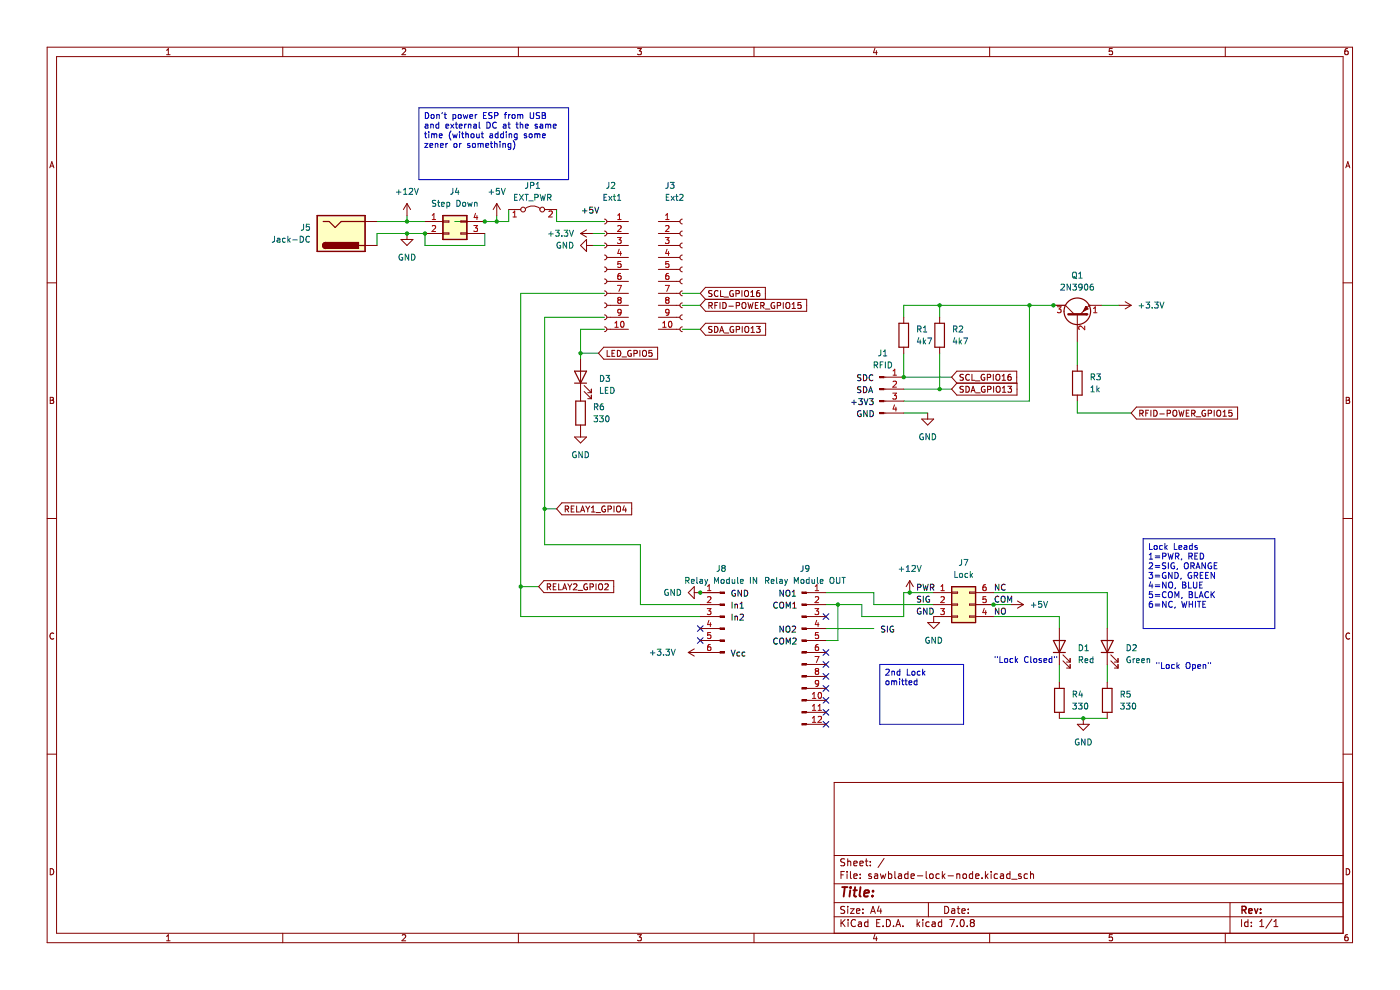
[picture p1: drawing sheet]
<svg xmlns="http://www.w3.org/2000/svg" width="297mm" height="210mm" viewBox="0 0 297 210" stroke-linecap="round" stroke-linejoin="round" font-family="sans-serif">
<g fill="none" stroke="#840000" stroke-width=".21">
<path d="M10 10h276.9v190h-276.9zM12 12h272.9v186h-272.9zM35.3 11.6h.8M35.3 10.7l.4-.4v1.3M60 10v2M85.3 10.4l.5-.1 .3 .4-.8 .9h.8M110 10v2M135.3 10.3h.8l-.5 .5 .4 .1v.6l-.2 .1-.5-.1M160 10v2M185.6 10.2l-.3 1h.8M185.9 10.7v.9M209.9 10v2"/>
<path d="M236 10.3h-.7v.6h.6l.1 .6-.2 .1-.5-.1M259.9 10v2M285.9 10.3l-.4 .1-.2 .2v.8l.2 .2 .5-.1-.1-.6-.4-.1-.2 .2M10.6 35.6l.4-1.3 .4 1.3M10.7 35.2h.6M285.5 35.6l.4-1.3 .5 1.3M285.6 35.2h.6M10 60h2M284.9 60h2M10.7 84.3h.4l.2 .2-.2 .4 .2 .1 .1 .3-.2 .3h-.5zM10.7 84.9h.4M285.6 84.3h.4l.3 .2-.3 .4 .3 .1v.3l-.2 .3h-.5z"/>
<path d="M285.6 84.9h.4M10 110h2M284.9 110h2M11.4 134.4a.58 .58 0 0 0-.8 .5 .58 .58 0 0 0 .8 .5M286.3 134.4a.58 .58 0 0 0-.8 .5 .58 .58 0 0 0 .8 .5M10 160h2M284.9 160h2M284.9 166h-107.9v32M10.7 184.3a.66 .66 0 0 1 .7 .6 .66 .66 0 0 1-.7 .7zM35.3 198.6l.4-.3v1.3M35.3 199.6h.8M60 198v2"/>
<path d="M85.3 198.4l.5-.1 .3 .3-.8 1h.8M110 198v2M135.3 198.3h.8l-.5 .5 .4 .1v.5l-.2 .2-.5-.2M160 198v2M177 194.5h107.9M177 191.5h107.9M177 187.5h107.9M177 181.5h107.9M178.4 185.6h.5M178.4 195.1v1.5M178.6 195.7l.7 .9M179.1 184.9h-.7v1.5"/>
<path d="M179.2 192.3h-.6l-.2 .1v.4l.7 .3 .1 .4-.3 .3-.6-.1M179.2 182.2h-.6l-.2 .1v.4l.7 .3 .1 .4-.3 .3-.6-.1M179.3 195.1l-.9 .8M179.7 184.9v.1M179.7 185.4v1M179.8 182.2v1.5M179.8 192.3v.1M179.8 192.8v1M179.8 182.8l.3-.1h.3l.1 1M179.9 195.1v.1M179.9 195.6v1M180.4 192.8h.8l-.8 1h.8"/>
<path d="M180.4 184.9v1.2l.2 .3M181.1 183.2l.7-.2v-.3h-.5l-.2 .2 .1 .7h.6M181.1 185.9l.7-.2v-.3h-.5l-.2 .2 .1 .7h.6M181.5 195.2a.71 .71 0 0 0-1 .5 .71 .71 0 0 0 .7 .9l.3-.2M181.7 193.3l.7-.2-.1-.3h-.4l-.2 .2 .1 .7h.5M182.1 195.6h.6l.1 1M182.4 183.2l.7-.2v-.3h-.5l-.2 .2 .1 .7h.6M182.5 186.2v.2M182.5 185.4v.2M182.8 195.9l-.5 .1-.2 .2 .2 .4 .5-.1M183.1 192.8v.2M183.1 193.6v.2"/>
<path d="M183.6 182.7h.5M183.8 182.2v1.2l.3 .3M184.1 195.6h-.4l-.3 .2 .2 .7h.5M184.1 195.1v1.5M184.6 183.5v.2M184.6 182.7v.2M184.7 193.8l.5-1.5 .5 1.5M184.8 185.4h-.3l-.2 .2v.2l.5 .1v.4h-.5M184.8 193.3h.8M185.6 185.4h.5l.1 1M185.6 198.2l-.3 .9h.8M185.9 198.7v.9"/>
<path d="M186 195.8h.5M186.2 185.7l-.5 .1-.2 .2 .2 .4 .5-.1M186.5 192.2l-.4 1.1h1M186.7 195.1h-.7v1.5h.7M186.8 185.4l.3 1 .2-.8 .3 .8 .3-1M186.8 192.8v1M187.3 196.4v.2M187.6 182.1l-1.3 1.9M188.1 195.1a.76 .76 0 0 1 .8 .7 .76 .76 0 0 1-.8 .8zM188.5 185.4h.4l.3 .2-.1 .7h-.6M188.5 184.9v1.5M189.6 196.4v.2"/>
<path d="M189.8 184.9v1.2l.3 .3M190.1 196.6l.5-1.5 .5 1.5M190.2 196.1h.7M190.6 185.4h.6l.1 1M191.3 185.7l-.5 .1-.2 .2 .2 .4 .5-.1M191.6 196.4v.2M192.6 185.4h-.4l-.3 .2 .2 .7h.5M192.6 184.9v1.5M193.3 185.9l.7-.2-.1-.3h-.4l-.2 .2v.7h.6M194.6 195.1v1.5M194.6 185.8h1.2M194.7 196l.4 .6"/>
<path d="M195.1 195.6l-.5 .5M195.8 195.1v.1M195.8 195.6v1M196.5 184.9v1.2l.2 .3M197 191.5v3M197.1 195.6h-.4l-.3 .2 .2 .7h.5M197.3 185.5l.2-.1 .4 .1 .1 .6-.2 .2-.3 .1-.2-.2zM197.8 195.6h.5l.1 1M198.4 195.9l-.5 .1-.2 .2 .2 .4 .5-.1M199.3 185.4h-.5l-.2 .2 .1 .7h.6M199.8 195.6h-.5l-.2 .2 .1 .7h.6M199.8 195.1v1.5"/>
<path d="M199.9 184.9v1.5M200.1 185.8l.4 .6M200.4 192.3a.76 .76 0 0 1 .9 .7 .76 .76 0 0 1-.9 .8zM200.5 185.4l-.6 .5M201.1 185.8h1.2M201.5 195.1h1l-.7 1.5M201.9 192.8h.6l.1 1M202.6 193.1l-.5 .1-.3 .2 .3 .4 .5-.1M203 185.5l.2-.1h.4v1M203 185.4v1M203.1 192.8h.5M203.1 196.4v.2"/>
<path d="M203.3 192.3v1.2l.3 .3M203.8 195.2l.3-.1a.8 .8 0 0 1 .5 .7 .8 .8 0 0 1-.5 .8l-.4-.6zM204.1 193.3l.7-.2-.1-.3h-.4l-.2 .2v.7h.6M204.3 185.5l.2-.1 .5 .1v.6l-.1 .2-.4 .1-.2-.2zM205.2 196.4v.2M205.4 193.6v.2M205.4 192.8v.2M206.1 195.7l-.3 .3 .1 .4 .2 .2 .4-.1 .2-.2-.1-.5-.2-.1M206.1 195.7l-.3-.3 .3-.3h.4l.2 .2-.3 .4M206.1 195.7h.3M206.3 185.4h-.4l-.3 .2 .2 .7h.5M206.3 184.9v1.5"/>
<path d="M207 185.9l.7-.2-.1-.3h-.4l-.2 .2v.7h.6M208.3 186.2v.2M209 184.9v1.5M209.2 185.8l.4 .6M209.6 185.4l-.6 .5M209.9 198v2M210.3 184.9v.1M210.3 185.4v1M211.6 185.4h-.4l-.3 .2 .1 .7h.6M212.3 185.4h.5l.1 1M212.9 185.7l-.5 .1-.2 .2 .2 .4 .5-.1M214.3 185.4h-.5l-.3 .2 .2 .7h.6"/>
<path d="M214.3 184.9v1.5M214.6 186.5h1.2M216.6 185.4h-.3l-.3 .2 .1 .2 .5 .1v.4h-.6M218 185.4h-.5l-.2 .2 .1 .7h.6M218.6 185.5l.2-.1h.4l.1 1M218.6 184.9v1.5M236 198.3h-.7v.6l.6-.1 .1 .6-.2 .2-.5-.2M259.9 198v2M260.9 191.5v6.5M263.4 195.1v1.5M264.7 195.6h-.4l-.3 .2 .2 .7h.5M264.7 195.1v1.5"/>
<path d="M265.5 196.4v.2M265.5 195.6v.2M267.2 196.6h.9M267.2 195.5l.5-.4v1.5M269.8 195l-1.3 1.9M270.2 196.6h.9M270.2 195.5l.5-.4v1.5M285.6 184.3a.66 .66 0 0 1 .7 .6 .66 .66 0 0 1-.7 .7zM285.9 198.3h-.4l-.2 .3v.7l.2 .3 .5-.2-.1-.6h-.4l-.2 .2"/>
</g>
<path d="M263.5 193h.7l.1-.3v-.3l-.8-.2v1.5M263.8 193l.5 .7M264.9 193.2l.7-.1v-.3l-.5-.1-.2 .3 .1 .7h.6M266.1 192.7l.4 1 .3-1M267.4 193.6v.1M267.4 192.8v.2" fill="none" stroke="#840000" stroke-width=".3"/>
<path d="M178.6 188.2h1.2M179.2 188.2l-.2 2M180.4 188.8l-.2 1.4M180.5 188.2l-.1 .2M181 188.8h.8M181.4 188.2l-.2 1.7 .1 .2 .3 .1M182.6 188.2l-.3 1.7 .3 .3M183.3 189.5l1-.2v-.4h-.8l-.2 1 .2 .3 .6-.1M185.1 190v.2M185.2 188.9v.2" fill="none" stroke="#840000" stroke-width=".4"/>
<path d="M201.9 124.4h5.1v7.7h-5.1z" fill-rule="evenodd" fill="#ffffc2"/>
<path d="M201.9 124.4h5.1v7.7h-5.1z" fill="none" stroke="#840000" stroke-width=".25"/>
<path d="M94 45.7h5v5.1h-5z" fill-rule="evenodd" fill="#ffffc2"/>
<path d="M94 45.7h5v5.1h-5z" fill="none" stroke="#840000" stroke-width=".25"/>
<path d="M67.3 45.7h10.2v7.6h-10.2z" fill-rule="evenodd" fill="#ffffc2"/>
<path d="M67.3 45.7h10.2v7.6h-10.2z" fill="none" stroke="#840000" stroke-width=".25"/>
<g fill="none" stroke="#000084" stroke-width=".21">
<path d="M147.9 132.7l1.3 1.2M147.9 135.3l1.3 1.2M149.2 132.7l-1.3 1.2M149.2 135.3l-1.3 1.2M174.6 137.8l1.2 1.2M174.6 130.2l1.2 1.2M175.8 137.8l-1.2 1.2M175.8 130.2l-1.2 1.2M174.6 140.3l1.2 1.3M174.6 148l1.2 1.2M174.6 142.9l1.2 1.2M174.6 145.4l1.2 1.2"/>
<path d="M174.6 153l1.2 1.3M174.6 150.5l1.2 1.2M175.8 140.3l-1.2 1.3M175.8 148l-1.2 1.2M175.8 142.9l-1.2 1.2M175.8 145.4l-1.2 1.2M175.8 153l-1.2 1.3M175.8 150.5l-1.2 1.2"/>
</g>
<g fill="none" stroke="#009600" stroke-width=".21">
<path d="M80 47h10.1M86.3 45.7v1.3M102.8 49.5v2.6h-12.7v-2.6h-10.1v2.6M105.4 45.7v1.3M107.9 44.5v2.5h-11.4M118.1 44.5v2.5h10.1M125.7 52.1h2.5M125.7 49.5h2.5M123.2 74.9h3.8M128.2 62.2h-17.7v68.6h38.1M128.2 67.3h-12.7v48.3h20.4v12.6h12.7M128.2 69.8h-5v6.4"/>
<path d="M144.7 64.8h3.9M144.7 69.8h3.9M144.7 62.2h3.9M191.7 74.9v5.1h10.2M199.3 64.8v2.5M199.3 74.9v7.6M218.4 64.8v20.3h-26.7M226 64.8h-34.3v2.5M228.5 72.4v5.1M233.6 64.8h3.8M191.7 82.5h10.2M191.7 87.6h5.1"/>
<path d="M228.5 85.1v2.5h11.5M115.5 107.9h2.6M110.5 124.4h3.8M148.6 125.7h3.8M175.2 133.3h10.2M175.2 125.7h10.2v2.5h12.7M177.8 128.2v7.7h-2.6M198.1 125.7h-6.4v5.1h-8.9v-2.6h-7.6M207 128.2h7.6M210.8 125.7h24.1v7.6M210.8 130.8h13.9v2.5M224.7 140.9v3.9"/>
<path d="M224.7 152.4h10.2M234.9 140.9v3.9"/>
</g>
<g fill="none" stroke="#0000c2" stroke-width=".21">
<path d="M88.9 22.9h31.7v15.2h-31.7zM90.1 28.4h.4M90.1 30.4h.7l-.7 .9h.7M90.2 23.9a.64 .64 0 0 1 .8 .6 .64 .64 0 0 1-.8 .6zM90.2 28v1l.3 .2M90.2 26.4h.5l.1 .8M90.8 26.6l-.6 .3 .2 .3 .4-.1M91 28v.1M91 28.4v.8M91.2 30.8l.6-.1-.1-.2-.3-.1-.2 .2 .1 .6h.4M91.4 26.5l.5-.1v.8M91.4 26.3v.9"/>
<path d="M91.5 24.4l.2-.1 .3 .1v.7l-.5-.1zM91.6 28.5l.3-.1 .2 .2M91.6 28.4v.8M92.1 28.6v.6M92.1 28.6l.2-.2h.3l.1 .8M92.3 30.5h.5l.1 .8M92.3 30.4v.9M92.7 24.4h.4l.1 .7M92.7 24.3v.8M93.1 26.4l-.4-.1-.2 .3 .1 .5h.5M93.1 25.9v1.3M93.2 28.8l.6-.1-.1-.3h-.3l-.2 .2 .1 .6h.4"/>
<path d="M93.4 30.8l.6-.1v-.2l-.4-.1-.2 .2 .1 .6h.5M93.9 23.9l-.2 .2M94.2 24.3h.5M94.4 23.9v1.1l.3 .1M94.6 26.8l.6-.2-.1-.2-.3-.1-.2 .2v.6h.5M94.6 30.4v.9M94.9 30.4l-.3 .3M95.6 26.3l.7 .9M95.7 27.8a1.46 1.46 0 0 0 0 1.9M96 28.4l.3 .8 .2-.6 .3 .6 .2-.8M96.1 24.4l.4-.1 .2 .2-.1 .6h-.5M96.1 24.3v1.3"/>
<path d="M96.3 26.3l-.7 .9M96.3 30.5l.2-.1 .4 .1-.1 .7h-.5zM96.6 26.3h.5M96.8 25.9v1.1l.3 .2M97.2 24.4l.2-.1 .4 .1-.1 .7-.5-.1zM97.4 26.8l.6-.2v-.2l-.4-.1-.2 .2 .1 .6h.5M97.5 30.4v.9M97.5 28v.1M97.5 28.4v.8M97.9 30.4l-.4 .3M97.9 28.4h.5M98.1 28v1l.3 .2"/>
<path d="M98.3 24.3l.2 .8 .3-.6 .2 .6 .2-.8M98.6 26.3v.9M98.8 28.5l.5-.1 .1 .8M98.8 28v1.2M98.9 26.3l-.3 .3M99.4 26.5l.4-.1 .1 .8M99.4 26.3v.9M99.7 24.7l.6-.1-.1-.2-.4-.1-.1 .2v.6h.5M99.7 30.5l-.3-.1-.2 .2v.2l.5 .1v.3h-.5M100 28.5l.1-.1 .4 .1v.7l-.5-.1zM100.3 30.5l.2-.1 .3 .1v.7h-.5zM100.5 26.4h.5l.1 .8"/>
<path d="M100.8 24.3v.8M101.1 26.6l-.6 .3 .1 .3 .5-.1M101.1 28.4l.1 .8 .5-.1M101.2 24.3l-.4 .2M101.4 30.5l.4-.1 .2 .2M101.4 30.4v.9M101.7 25.9v1.1l.1 .2M101.7 28.4v.8M102 30.6l.1-.2 .3 .1 .1 .8M102 30.6v.7M102.1 28.4h.5M102.3 28v1l.3 .2"/>
<path d="M102.6 24.5h.4M103.1 30.8l.6-.1-.1-.2-.4-.1-.1 .2v.6h.5M103.2 23.9h-.6v1.2h.6M103.3 25.9a.64 .64 0 0 1 .7 .6 .64 .64 0 0 1-.7 .7zM104 28.4h.4l.1 .8M104 30.4h.5M104.2 30v1.1l.3 .2M104.4 23.9l-.7 .1v.4l.6 .2 .1 .3-.3 .2h-.4M104.5 28.7l-.6 .2 .2 .3h.4M104.9 24.5h.6l.1-.5-.7-.1v1.2M104.9 30.5h.5l.1 .8M104.9 30v1.3"/>
<path d="M105.3 26a.56 .56 0 0 0-.8 .5 .56 .56 0 0 0 .8 .6M105.7 28v1.2M105.7 28.4h-.4l-.3 .2 .2 .6h.5M106.1 30v.1M106.1 30.4v.9M106.7 30.5h.5v.8M106.7 30.4v.9M106.8 26.4h.5v.8M106.8 28.4h-.4l-.2 .2 .1 .6h.5M106.8 28v1.2M107 24.3h.5M107.3 26.6l-.6 .3 .2 .3 .4-.1"/>
<path d="M107.4 28v.1M107.4 28.4v.8M107.5 23.9l-.3 .2v1M107.8 26.3h.5M107.9 24.3v.8M107.9 25.9v1.1l.4 .2M108 28.5l.5-.1 .1 .8M108 28.4v.8M108.3 24.3l-.4 .2M108.4 30.5l-.4-.1-.2 .3 .1 .5h.5M108.4 30.4v1.1l-.3 .2-.3-.1M108.7 24.4l.2-.1 .3 .1v.7l-.5-.1z"/>
<path d="M108.9 29.8a1.46 1.46 0 0 1 0 2M109.5 26.3h.4M109.6 25.9v1.1l.3 .2M109.7 28.4h-.4l-.2 .2 .1 .6h.5M109.7 28.4v1l-.2 .3-.3-.1M109.8 24.4l.4-.1 .2 .2M109.8 24.3v.8M110.4 25.9v1.3M110.4 26.5l.5-.1v.8M110.4 24.5l.1-.2 .4 .1v.7M110.4 24.5v.6M111.5 26.8l.6-.2-.1-.2-.4-.1-.1 .2v.6h.5"/>
<path d="M111.7 28.4h-.3l-.2 .2 .1 .1 .4 .2v.3h-.5M112.3 28.5l.2-.1 .3 .1v.7l-.5-.1zM112.5 23.9v1l.2 .2h.4l.1-.2v-1M113.5 28.5l.3-.1 .2 .2M113.5 28.4v.8M114 26.4l-.3-.1-.2 .2 .1 .2 .4 .1v.3h-.5M114 28.6l.2-.2h.3v.8M114 28.6v.6M114.5 23.9l-.7 .1v.4l.6 .2 .1 .3-.3 .2h-.4M114.6 26.4h.5v.8M115 23.9h.4l.3 .2-.3 .4 .3 .1v.3l-.2 .2h-.5zM115 24.5h.4"/>
<path d="M115.1 28.8l.6-.1-.1-.3h-.3l-.2 .2v.6h.5M115.1 26.6l-.6 .3 .2 .3 .4-.1M115.7 26.3v.9M115.7 26.5l.4-.2 .2 .2M116.3 26.5l.2-.2 .3 .1v.8M116.3 26.5v.7M117.4 26.8l.6-.2-.1-.2-.3-.1-.2 .2v.6h.5M242.5 114.3h27.9v19h-27.9zM243.8 119.5l.5-.1 .2 .3-.8 .9h.8M243.8 118.6h.7M243.8 117.7l.4-.4v1.3M243.9 115.3v1.3h.6"/>
<path d="M244.9 115.8l.2-.1 .3 .1v.7l-.5-.1zM245.1 117.9h.9M245.1 118.3h.9M245.1 120h.9M246.6 115.8l-.4-.1-.2 .3 .1 .5h.5M246.6 118l.7-.1v-.4l-.7-.2v1.3M247.1 115.3v1.3M247.3 116.1l.3 .5M247.3 119.4l-.7 .1v.4l.6 .2 .1 .3-.2 .2h-.5M247.6 115.7l-.5 .5M247.8 117.3l.3 1.3 .2-.9 .3 .9 .3-1.3M247.9 119.4v1.2"/>
<path d="M249.1 115.3v1.3h.6M249.1 119.4a.58 .58 0 0 0-.7 .6 .58 .58 0 0 0 .8 .5v-.4h-.3M249.4 118l.6-.1v-.4l-.6-.2v1.3M249.7 118l.4 .6M250.1 116.1l.6-.1-.1-.2-.3-.1-.2 .2 .1 .6h.4M250.7 118.5l-.1 .3M251.2 115.8h.5l.1 .8M251.3 119.6l.2-.2a.43 .43 0 0 1 .6 .4v.4a.42 .42 0 0 1-.4 .5 .42 .42 0 0 1-.5-.5zM251.8 116l-.6 .3 .2 .3 .4-.1M252.2 118l.6-.1 .1-.4-.7-.2v1.3M252.5 118l.4 .6M252.9 115.8l-.3-.1-.3 .3 .1 .5h.5"/>
<path d="M252.9 115.3v1.3M253.5 117.9h.4M254 115.8l-.3-.1-.2 .2v.2l.5 .1v.3h-.5M254.1 117.3h-.6v1.3h.6M254.6 117.3a.64 .64 0 0 1 .8 .7 .64 .64 0 0 1-.8 .6zM255.7 119.4v1.2l-.7-1.2v1.2M257 119.4a.58 .58 0 0 0-.8 .6 .58 .58 0 0 0 .8 .5v-.4h-.2M257.6 120h.4M258.2 119.4h-.6v1.2h.6M211.1 139.3v.2M211.6 139.3v.2M212.1 139.3v1.2h.6"/>
<path d="M213.2 139.8l.1-.1 .4 .1-.1 .7-.4-.1zM214.9 139.7h-.4l-.2 .2 .1 .6h.5M215.4 139.3v1.2M215.9 139.7l-.5 .5M218.1 139.4a.56 .56 0 0 0-.8 .5 .56 .56 0 0 0 .8 .5M218.7 139.3v1.1l.1 .1M219.3 139.8l.2-.1 .4 .1-.1 .7-.5-.1zM220.9 139.7h-.3l-.2 .2 .1 .1 .4 .2v.3h-.5M223.1 139.7h-.3l-.3 .2 .2 .6h.4M223.1 139.3v1.2M223.7 139.3v.2M224.2 139.3v.2"/>
<path d="M243.7 121.4h.8l-.4 .5 .4 .1v.6l-.2 .1-.6-.1M244.1 123.4l-.3 .9h.8M244.4 127.6h-.4l-.1 .3-.1 .7 .2 .2 .5-.1-.1-.6-.4-.1-.2 .3M244.4 123.9v.8M244.5 125.5h-.6l-.1 .6h.6l.1 .6-.2 .1-.5-.1M245.1 120.3h.9M245.1 122h.9M245.1 122.4h.9M245.1 124.1h.9M245.1 124.4h.9M245.1 126.1h.9M245.1 126.5h.9"/>
<path d="M245.1 128.2h.9M245.1 128.5h.9M247.3 121.5a.58 .58 0 0 0-.7 .6 .58 .58 0 0 0 .8 .5v-.5h-.3M247.4 123.5v1.2l-.8-1.2v1.2M247.4 127.6v1.2l-.8-1.2v1.2M247.4 125.6a.56 .56 0 0 0-.8 .5 .56 .56 0 0 0 .8 .6M248 123.6l.2-.1a.43 .43 0 0 1 .6 .4v.4a.42 .42 0 0 1-.5 .5 .42 .42 0 0 1-.4-.5zM248 125.6l.2-.1a.43 .43 0 0 1 .5 .4v.5a.42 .42 0 0 1-.4 .4 .42 .42 0 0 1-.4-.4zM248.6 121.4v1.3l-.7-1.3v1.3M248.7 127.7a.56 .56 0 0 0-.8 .5 .56 .56 0 0 0 .8 .5M249.2 126.8v-1.3l.5 .9 .4-.9v1.3M249.2 121.4a.64 .64 0 0 1 .8 .7 .64 .64 0 0 1-.8 .6z"/>
<path d="M249.3 128.8l-.1 .2M249.4 124.7l-.2 .2M249.8 120.6l-.1 .2M250.6 122.6l-.1 .3M250.7 127.6l.3 1.2 .2-.9 .3 .9 .3-1.2M250.8 126.7l-.2 .3M250.9 123.5h.4l.2 .2-.2 .4 .2 .1 .1 .3-.2 .2h-.5zM250.9 124.1h.4M252.1 123.5v1.2h.7M252.3 125.5h.4l.2 .3-.2 .3 .2 .1 .1 .3-.2 .3h-.5zM252.3 126.1h.4M252.3 127.6v1.2"/>
<path d="M252.3 128.2h.7M252.6 120h.6l.1-.5-.7-.1v1.2M252.8 121.5a.58 .58 0 0 0-.8 .6 .58 .58 0 0 0 .8 .5v-.5h-.2M252.9 120l.5 .6M253 127.6v1.2M253.2 123.5v1l.2 .2h.4l.1-.2v-1M253.4 122.1l.6-.1v-.5l-.6-.1v1.3M253.5 125.5v1.3h.6M253.6 127.6v1.2M253.7 122.1l.4 .6M253.7 120.6l.4-1.2 .5 1.2M253.8 120.3h.6"/>
<path d="M254 127.6h.7M254.4 126.8l.4-1.3 .4 1.3M254.4 127.6v1.2M254.5 124.1h.4M254.5 126.4h.6M254.6 122h.4M255.1 123.5h-.6v1.2h.6M255.2 128.2h.4M255.2 121.4h-.6v1.3h.6M255.8 122h.4M255.8 127.6h-.6v1.2h.6M256.4 121.4h-.6v1.3h.6"/>
<path d="M256.4 125.6a.56 .56 0 0 0-.8 .5 .56 .56 0 0 0 .8 .6M256.9 125.5v1.3M257.1 126.1l.5 .7M257.6 121.4v1.3l-.7-1.3v1.3M257.6 125.5l-.7 .7M186.6 140.9h17.8v12.7h-17.8zM187.9 142.1l.5-.1 .3 .3-.8 .9h.8M188 144.5l.2-.1 .3 .1v.7l-.5-.1zM189.1 144.5l.4-.1 .2 .2M189.1 144.4v.9M189.2 142.4v.8M189.2 142.5l.5-.1 .1 .8"/>
<path d="M189.7 144.6l.2-.2 .3 .1v.8M189.7 144.6v.7M190.8 144v.1M190.8 144.4v.9M190.9 142.4h-.4l-.2 .2 .1 .6h.5M190.9 142v1.2M191.3 144.4h.4M191.4 144v1.1l.3 .2M192 144.4h.5M192.2 144v1.1l.3 .2M192.5 142v1.2h.6M192.8 144.8l.6-.1v-.2l-.4-.1-.2 .2 .1 .6h.5"/>
<path d="M193.5 142.5l.2-.1 .3 .1v.7l-.5-.1zM194.5 144.5l-.3-.1-.3 .3 .1 .5h.5M194.5 144v1.3M195.2 142.4h-.4l-.2 .2 .1 .6h.5M195.7 142v1.2M195.9 142.7l.3 .5M196.2 142.4l-.5 .5M215.5 140l.4 .5M221.4 140.1l.7-.1-.1-.3h-.4l-.2 .2 .1 .6h.5M245.4 140.5v.3M245.9 140.5v.3M246.4 140.5v1.3h.6"/>
<path d="M247.4 141.1l.2-.1 .4 .1-.1 .6h-.5zM249.1 141h-.3l-.3 .2 .2 .5h.4M249.7 140.5v1.3M249.8 141.3l.4 .5M250.2 141l-.5 .4M251.7 140.7l.2-.2a.43 .43 0 0 1 .6 .5v.4a.42 .42 0 0 1-.5 .4 .42 .42 0 0 1-.4-.4zM253 141h.4l.2 .2-.1 .5h-.5M253 141v1.2M254.1 141.4l.6-.1-.1-.3h-.3l-.2 .1 .1 .6h.4M255.2 141.1l.5-.1 .1 .8M255.2 141v.8M256.3 140.5v.3"/>
<path d="M256.8 140.5v.3"/>
</g>
<g fill="none" stroke="#0f0f0f" stroke-width=".21">
<path d="M123.6 44.7h.9M124 44.2v1M125.7 43.9h-.6v.6h.6v.6l-.1 .1-.5-.1M126.2 43.9l.4 1.3 .4-1.3M182.6 79.5l-.6 .1v.4l.5 .2 .1 .3-.2 .3-.5-.1M183.2 79.5a.64 .64 0 0 1 .7 .6 .64 .64 0 0 1-.7 .7zM185.2 79.6a.56 .56 0 0 0-.8 .5 .56 .56 0 0 0 .8 .5M180.7 85.4h1M181.2 84.9v.9M182.1 84.6h.8l-.4 .5 .4 .1v.5l-.2 .1-.6-.1M182.6 82.1h-.6v.4l.5 .3 .1 .3-.2 .2-.5-.1M182.6 87.2a.58 .58 0 0 0-.7 .6 .58 .58 0 0 0 .8 .5v-.5h-.2"/>
<path d="M183.2 82a.64 .64 0 0 1 .7 .7 .64 .64 0 0 1-.7 .6zM183.3 84.6l.4 1.2 .4-1.2M184 87.1v1.3l-.8-1.3v1.3M184.3 83.3l.4-1.3 .4 1.3M184.4 82.9h.6M184.4 84.6h.8l-.4 .5 .4 .1v.5l-.2 .1-.6-.1M184.6 87.1a.64 .64 0 0 1 .7 .6 .64 .64 0 0 1-.7 .7zM155.1 137.9l.4 1.3 .5-1.3M155.3 127.7v1.3M155.3 130.3v1.2M155.9 128.2v.8M155.9 130.7v.8"/>
<path d="M155.9 128.3l.5-.1 .1 .8M155.9 130.8h.5l.1 .7M156 125.3a.58 .58 0 0 0-.8 .5 .58 .58 0 0 0 .8 .5v-.4h-.2M156.9 138.4l-.3-.1-.3 .3 .2 .5h.4M157 129h.7M157 130.4l.5-.1 .2 .3-.8 .9h.8M157 128.1l.4-.4v1.3M157.3 125.2v1.3l-.7-1.3v1.3M157.9 125.2a.64 .64 0 0 1 .7 .6 .64 .64 0 0 1-.7 .7zM158 138.4l-.3-.1-.3 .3 .1 .5h.5M164.9 127.9a.56 .56 0 0 0-.8 .5 .56 .56 0 0 0 .8 .5M164.9 135.5a.56 .56 0 0 0-.8 .5 .56 .56 0 0 0 .8 .5"/>
<path d="M165.5 127.9l.2-.2a.43 .43 0 0 1 .5 .5v.4a.42 .42 0 0 1-.4 .4 .42 .42 0 0 1-.4-.4zM165.5 135.5l.2-.1a.43 .43 0 0 1 .5 .4v.4a.42 .42 0 0 1-.4 .4 .42 .42 0 0 1-.4-.4zM166.2 125.2v1.3l-.7-1.3v1.3M166.2 132.8v1.3l-.7-1.3v1.3M166.8 133l.2-.2a.43 .43 0 0 1 .6 .4v.5a.42 .42 0 0 1-.4 .4 .42 .42 0 0 1-.5-.4zM166.8 125.4l.2-.2a.43 .43 0 0 1 .6 .4v.4a.42 .42 0 0 1-.4 .5 .42 .42 0 0 1-.5-.5zM166.8 129v-1.3l.4 .9 .4-.9v1.3M166.8 136.6v-1.2l.4 .9 .4-.9v1.2M168.1 132.9l.4-.1 .3 .4-.8 .9h.8M168.1 126.5h.7M168.1 125.6l.3-.4v1.3M168.2 129h.7"/>
<path d="M168.2 135.5l.5-.1 .2 .3-.8 .9h.8M168.2 128.1l.3-.4v1.3M187.7 132.9h-.7v.4l.6 .2 .1 .3-.2 .3-.5-.1M188.3 132.8v1.3M189.5 132.9a.58 .58 0 0 0-.7 .6 .58 .58 0 0 0 .8 .5v-.5h-.3M194.7 124.6l.6-.1v-.5l-.6-.1v1.3M195.3 129.1a.58 .58 0 0 0-.7 .6 .58 .58 0 0 0 .8 .5v-.5h-.3M195.3 126.5l-.6 .1v.4l.5 .2 .1 .3-.2 .2h-.5M195.8 123.9l.3 1.3 .3-.9 .2 .9 .3-1.3M195.9 126.5v1.2M196.7 129v1.3l-.8-1.3v1.3M197.1 126.5a.58 .58 0 0 0-.7 .6 .58 .58 0 0 0 .8 .5v-.4h-.2"/>
<path d="M197.3 129a.64 .64 0 0 1 .7 .6 .64 .64 0 0 1-.7 .7zM197.4 124.6l.6-.1 .1-.5-.7-.1v1.3M197.7 124.6l.4 .6M211.9 126.6a.56 .56 0 0 0-.8 .5 .56 .56 0 0 0 .8 .5M211.9 123.9v1.3l-.7-1.3v1.3M211.9 129v1.3l-.7-1.3v1.3M212.4 126.6l.3-.1a.43 .43 0 0 1 .5 .4v.4a.42 .42 0 0 1-.4 .5 .42 .42 0 0 1-.4-.5zM212.5 129.2l.2-.2a.43 .43 0 0 1 .6 .4v.5a.42 .42 0 0 1-.4 .4 .42 .42 0 0 1-.5-.4zM213.2 124a.56 .56 0 0 0-.8 .6 .56 .56 0 0 0 .8 .5M213.8 127.7v-1.2l.4 .9 .4-.9v1.2"/>
</g>
<g fill="none" stroke="#840000" stroke-width=".21">
<path d="M128.1 73.7h11.4v2.5h-11.4l-1.1-1.3zM128.8 74.3v1.3h.6M129.8 74.9h.5M130.4 74.3h-.6v1.3h.6M131 74.3a.64 .64 0 0 1 .7 .7 .64 .64 0 0 1-.7 .6zM131.9 75.7h1M133.9 74.4a.58 .58 0 0 0-.8 .6 .58 .58 0 0 0 .8 .5v-.5h-.2M134.5 75l.6-.1v-.5l-.6-.1v1.3M135.8 74.3v1.3M136.5 74.4l.1-.1a.43 .43 0 0 1 .5 .4v.5a.42 .42 0 0 1-.4 .4 .42 .42 0 0 1-.4-.4zM138.3 74.3h-.6l-.1 .6h.6l.1 .6-.2 .1-.5-.1M149.7 63.5h21.4v2.5h-21.4l-1.1-1.2z"/>
<path d="M149.7 63.5l-1.1-1.3 1.1-1.2h12.7v2.5M149.7 68.6h12.7v2.5h-12.7l-1.1-1.3zM150.4 64.8h.6v-.5l-.6-.1v1.2M150.7 64.8l.4 .6M151 61.7h-.6v.4l.5 .3 .1 .3-.2 .2-.5-.1M151 69.3l-.6 .1v.3l.5 .3 .1 .3-.2 .2h-.5M151.6 69.2a.64 .64 0 0 1 .7 .7 .64 .64 0 0 1-.7 .6zM151.7 64.8h.4M152.3 64.2h-.6v1.2M152.3 61.7a.56 .56 0 0 0-.8 .6 .56 .56 0 0 0 .8 .5M152.7 70.5l.4-1.3 .4 1.3M152.7 64.2v1.2"/>
<path d="M152.8 70.2h.6M152.9 61.6v1.3h.6M153.3 64.2a.64 .64 0 0 1 .8 .6 .64 .64 0 0 1-.8 .6zM153.6 63h1M153.6 70.6h1M154.6 65h1M155.5 61.7a.58 .58 0 0 0-.7 .6 .58 .58 0 0 0 .8 .5v-.4h-.3M155.6 69.3a.58 .58 0 0 0-.8 .6 .58 .58 0 0 0 .8 .5v-.4h-.2M156.1 62.3l.6-.1 .1-.5-.7-.1v1.3M156.2 69.9l.6-.1 .1-.4-.7-.2v1.3M156.2 64.8h.6l.1-.5-.7-.1v1.2M157.4 61.6v1.3"/>
<path d="M157.5 69.2v1.3M157.5 64.3l.2-.1a.43 .43 0 0 1 .5 .4v.4a.42 .42 0 0 1-.4 .5 .42 .42 0 0 1-.4-.5zM158 61.8l.2-.2a.43 .43 0 0 1 .6 .4v.5a.42 .42 0 0 1-.4 .4 .42 .42 0 0 1-.5-.4zM158.1 69.4l.2-.2a.43 .43 0 0 1 .5 .5v.4a.42 .42 0 0 1-.4 .4 .42 .42 0 0 1-.4-.4zM158.7 64.2l.3 1.2 .2-.9 .3 .9 .3-1.2M159.3 62.9h.7M159.3 62l.3-.4v1.3M159.3 70.5h.8M159.3 69.6l.4-.4v1.3M160.2 64.8h.5M160.5 69.2h.8l-.5 .5 .4 .1v.6l-.2 .1-.5-.1M160.8 64.2h-.6v1.2h.6"/>
<path d="M161.1 61.6l-.4 .1-.2 .2v.8l.2 .2 .4-.1v-.6l-.4-.1-.2 .3M161.4 64.8h.6l.1-.5-.7-.1v1.2M161.7 64.8l.4 .6M162.4 65.6h.9M164.3 64.2a.58 .58 0 0 0-.7 .6 .58 .58 0 0 0 .8 .5v-.4h-.3M164.9 64.8h.6l.1-.5-.7-.1v1.2M166.2 64.2v1.2M166.8 64.3l.2-.1a.43 .43 0 0 1 .6 .4v.4a.42 .42 0 0 1-.5 .5 .42 .42 0 0 1-.4-.5zM168 65.4h.8M168 64.5l.4-.3v1.2M169.9 64.2h-.6l-.1 .6 .7-.1v.6l-.2 .1-.5-.1M204.4 79.5h-.7v.4l.6 .2 .1 .3-.3 .3-.4-.1"/>
<path d="M205.6 79.5a.56 .56 0 0 0-.7 .5 .56 .56 0 0 0 .7 .6M206.2 79.4v1.3h.6M208.9 79.5a.58 .58 0 0 0-.8 .5 .58 .58 0 0 0 .8 .6v-.5h-.2M210.7 79.4v1.3M211.3 79.6l.3-.2a.43 .43 0 0 1 .5 .4v.4a.42 .42 0 0 1-.4 .5 .42 .42 0 0 1-.4-.5zM212.6 79.8l.4-.4v1.3M214.4 79.4l-.4 .1-.1 .2-.1 .7 .2 .3 .5-.1-.1-.7h-.4l-.2 .2M203 81.3l-1.1-1.3 1.1-1.3h12.7v2.6M203 81.3h12.8v2.5h-12.8l-1.1-1.3zM204.4 82l-.7 .1v.3l.6 .3 .1 .3-.3 .2h-.4M204.9 81.9a.64 .64 0 0 1 .8 .7 .64 .64 0 0 1-.8 .6zM206 83.2l.4-1.3 .5 1.3"/>
<path d="M206.1 82.8h.6M206.9 80.8h1M207 83.3h.9M208.9 82a.58 .58 0 0 0-.7 .6 .58 .58 0 0 0 .8 .5v-.4h-.3M209.5 80.1l.6-.1v-.5l-.6-.1v1.3M209.5 82.6l.6-.1 .1-.4-.7-.2v1.3M210.8 81.9v1.3M211.4 82.1l.2-.2a.43 .43 0 0 1 .6 .5v.4a.42 .42 0 0 1-.4 .4 .42 .42 0 0 1-.5-.4zM212.6 80.7h.7M212.7 82.3l.3-.4v1.3M212.7 83.2h.7M213.8 81.9h.8l-.4 .5 .3 .1v.6l-.1 .1-.6-.1"/>
<path d="M241.1 86.3h21.4v2.6h-21.4l-1.1-1.3zM241.8 87.7l.6-.1 .1-.5-.7-.1v1.3M242.1 87.7l.4 .6M243.1 87.6h.4M243.7 87h-.6v1.3M244.2 87v1.3M244.8 87a.64 .64 0 0 1 .7 .7 .64 .64 0 0 1-.7 .6zM246 87.8h1M247.6 87.7l.6-.1 .1-.5-.7-.1v1.3M248.9 87.2l.2-.2a.43 .43 0 0 1 .6 .4v.5a.42 .42 0 0 1-.5 .4 .42 .42 0 0 1-.4-.4zM250.1 87l.3 1.3 .2-.9 .3 .9 .3-1.3M251.7 87.6h.4"/>
<path d="M252.3 87h-.6v1.3h.6M252.8 87.7l.6-.1 .1-.5-.7-.1v1.3M253.1 87.7l.4 .6M253.8 88.4h.9M255.7 87.1a.58 .58 0 0 0-.7 .6 .58 .58 0 0 0 .8 .5v-.5h-.3M256.3 87.7l.6-.1 .1-.5-.7-.1v1.3M257.6 87v1.3M258.2 87.2l.2-.2a.43 .43 0 0 1 .6 .4v.5a.42 .42 0 0 1-.5 .4 .42 .42 0 0 1-.4-.4zM259.5 88.3h.7M259.5 87.4l.3-.4v1.3M261.3 87h-.6v.6h.6v.6l-.2 .1-.4-.1M119.2 106.7h14.8v2.5h-14.8l-1.1-1.3z"/>
<path d="M119.9 108l.6-.1 .1-.4-.7-.2v1.3M120.2 108l.4 .6M121.2 107.9h.4M121.8 107.3h-.6v1.3h.6M122.3 107.3v1.3h.6M123.2 108.6l.4-1.3 .4 1.3M123.3 108.2h.6M124.3 107.3l.4 .7M124.7 108v.6M125.1 107.3l-.4 .7M125.5 108.6h.7M125.5 107.7l.3-.4v1.3"/>
<path d="M126.4 108.7h1M128.4 107.4a.58 .58 0 0 0-.8 .6 .58 .58 0 0 0 .8 .5v-.4h-.2M129 108l.6-.1v-.4l-.6-.2v1.3M130.3 107.3v1.3M130.9 107.5l.2-.2a.43 .43 0 0 1 .5 .5v.4a.42 .42 0 0 1-.4 .4 .42 .42 0 0 1-.4-.4zM132.4 107.3l-.3 .9h.8M132.7 107.8v.8M115.4 123.2h14.8v2.5h-14.8l-1.1-1.3zM116.1 124.5l.6-.1 .1-.4-.7-.2v1.3M116.4 124.5l.4 .6M117.4 124.4h.4M118 123.8h-.6v1.3h.6"/>
<path d="M118.5 123.8v1.3h.6M119.4 125.1l.4-1.3 .4 1.3M119.5 124.7h.6M120.5 123.8l.4 .7M120.9 124.5v.6M121.3 123.8l-.4 .7M121.7 124l.4-.2 .3 .4-.8 .9h.8M122.6 125.2h1M124.6 123.9a.58 .58 0 0 0-.8 .6 .58 .58 0 0 0 .8 .5v-.4h-.2M125.2 124.5l.6-.1v-.4l-.6-.2v1.3M126.4 123.8v1.3M127 124l.3-.2a.43 .43 0 0 1 .5 .5v.4a.42 .42 0 0 1-.4 .4 .42 .42 0 0 1-.4-.4z"/>
<path d="M128.3 124l.5-.2 .2 .4-.7 .9h.7M171 125.7h.4M171 138.4h.4M171 135.9h.4M171 133.3h.4M171 130.8h.4M171 128.2h.4M171 153.6h.4M171 151.1h.4M171 148.6h.4M171 146h.4M171 143.5h.4"/>
<path d="M171 140.9h.4"/>
</g>
<path d="M170.1 153.5h.9v.3h-.9z" fill-rule="evenodd" fill="#840000"/>
<path d="M170.1 153.5h.9v.3h-.9z" fill="none" stroke="#840000" stroke-width=".21"/>
<path d="M170.1 151h.9v.2h-.9z" fill-rule="evenodd" fill="#840000"/>
<path d="M170.1 151h.9v.2h-.9z" fill="none" stroke="#840000" stroke-width=".21"/>
<path d="M170.1 148.4h.9v.3h-.9z" fill-rule="evenodd" fill="#840000"/>
<path d="M170.1 148.4h.9v.3h-.9z" fill="none" stroke="#840000" stroke-width=".21"/>
<path d="M170.1 145.9h.9v.3h-.9z" fill-rule="evenodd" fill="#840000"/>
<path d="M170.1 145.9h.9v.3h-.9z" fill="none" stroke="#840000" stroke-width=".21"/>
<path d="M170.1 143.4h.9v.2h-.9z" fill-rule="evenodd" fill="#840000"/>
<path d="M170.1 143.4h.9v.2h-.9z" fill="none" stroke="#840000" stroke-width=".21"/>
<path d="M170.1 140.8h.9v.3h-.9z" fill-rule="evenodd" fill="#840000"/>
<path d="M170.1 140.8h.9v.3h-.9z" fill="none" stroke="#840000" stroke-width=".21"/>
<path d="M170.1 138.3h.9v.2h-.9z" fill-rule="evenodd" fill="#840000"/>
<path d="M170.1 138.3h.9v.2h-.9z" fill="none" stroke="#840000" stroke-width=".21"/>
<path d="M170.1 135.7h.9v.3h-.9z" fill-rule="evenodd" fill="#840000"/>
<path d="M170.1 135.7h.9v.3h-.9z" fill="none" stroke="#840000" stroke-width=".21"/>
<path d="M170.1 133.2h.9v.3h-.9z" fill-rule="evenodd" fill="#840000"/>
<path d="M170.1 133.2h.9v.3h-.9z" fill="none" stroke="#840000" stroke-width=".21"/>
<path d="M170.1 130.7h.9v.2h-.9z" fill-rule="evenodd" fill="#840000"/>
<path d="M170.1 130.7h.9v.2h-.9z" fill="none" stroke="#840000" stroke-width=".21"/>
<path d="M170.1 128.1h.9v.3h-.9z" fill-rule="evenodd" fill="#840000"/>
<path d="M170.1 128.1h.9v.3h-.9z" fill="none" stroke="#840000" stroke-width=".21"/>
<path d="M170.1 125.6h.9v.2h-.9z" fill-rule="evenodd" fill="#840000"/>
<g fill="none" stroke="#840000" stroke-width=".21">
<path d="M152.4 125.7h.4M152.4 128.2h.4M152.4 130.8h.4M152.4 133.3h.4M152.4 135.9h.4M152.4 138.4h.4M170.1 125.6h.9v.2h-.9zM171.4 125.7h3.8M171.4 128.2h3.8M171.4 130.8h3.8M171.4 133.3h3.8M171.4 135.9h3.8"/>
<path d="M171.4 138.4h3.8M193 123.2l-.8 1.2M193 123.2v2.5M193 123.2l.8 1.2M196.8 132.1h2.5l-1.2 1.2zM198.1 125.7h3.8M198.1 128.2h3.8M201.9 125.6h1.2v.2h-1.2zM201.9 130.8h-3.8v1.3M201.9 128.1h1.2v.3h-1.2zM201.9 130.7h1.2v.2h-1.2zM205.7 125.6h1.3v.2h-1.3z"/>
<path d="M205.7 130.7h1.3v.2h-1.3zM205.7 128.1h1.3v.3h-1.3zM207 125.7h3.8M207 128.2h3.8M207 130.8h3.8M171.4 148.6h3.8M171.4 151.1h3.8M171.4 153.6h3.8M171.4 140.9h3.8M171.4 143.5h3.8M171.4 146h3.8"/>
</g>
<g fill="none" stroke="#a90000" stroke-width=".21">
<path d="M172.9 129.1h.8l-.4 .5 .3 .1v.6l-.2 .1-.5-.1M172.9 139.3h.8l-.5 1.2M172.9 125.3h.8M172.9 124.4l.4-.4v1.3M172.9 126.7l.5-.1 .3 .3-.8 .9h.8M173.3 131.6l-.4 .9h.8M173.6 132.1v.8M173.6 136.7l-.4 .1-.2 .2-.1 .7 .3 .3 .4-.1v-.6l-.4-.1-.3 .2M173.6 134.2h-.6l-.1 .6 .7-.1v.6l-.2 .1-.5-.1M199.6 129.1h.7l-.4 .5 .4 .1v.6l-.2 .1-.5-.1M199.6 125.3h.7M199.6 126.7l.5-.1 .2 .3-.7 .9h.7"/>
<path d="M199.6 124.4l.4-.4v1.3M208.8 129l-.3 .9h.8M209.1 124l-.4 .1-.1 .2-.1 .8 .2 .2 .5-.1-.1-.6-.4-.1-.2 .2M209.1 129.5v.9M209.2 126.6h-.6l-.1 .6 .6-.1 .1 .6-.2 .1-.5-.1M172.3 148.1h.8M172.3 147.2l.4-.3v1.2M172.3 149.8l.4-.4v1.3M172.3 152.3l.4-.3v1.2M172.3 150.7h.8M172.3 153.2h.8M173.2 142.3l-.3-.2 .3-.3h.2l.3 .2-.3 .3"/>
<path d="M173.2 142.3l-.3 .3 .1 .3 .2 .2 .4-.1 .1-.2v-.2l-.3-.3M173.2 142.3h.2M173.6 152.1l.4-.1 .3 .3-.8 .9h.8M173.6 150.7h.7M173.6 149.8l.3-.4v1.3M173.7 147l.2-.1a.68 .68 0 0 1 .4 .6 .68 .68 0 0 1-.4 .6l-.3-.4zM173.7 144.9l-.3 .2h-.3l-.1-.6 .4-.2 .3 .3-.1 .7-.2 .2-.3 .1"/>
</g>
<g fill="none" stroke="#006464" stroke-width=".21">
<path d="M170.3 119.9v1.1l-.4 .2M194.6 119.9l.4 1.3 .4-1.3M204 118.7l-.1 1.1-.4 .1M204.5 118.7h.8l-.5 1.2M162.4 123.1h.6l.1-.5-.7-.1v1.2M162.7 123.1l.4 .6M163.6 123.3l.6-.1v-.2l-.4-.1-.2 .2 .1 .6h.5M164.8 122.5v1.1l.1 .1M165.4 123h.5l.1 .7M166 123.2l-.6 .2 .1 .3h.5M166.5 122.9l.3 .8M166.8 123.7l-.3 .5"/>
<path d="M167.1 122.9l-.3 .8M168.5 123.7v-1.2l.4 .9 .5-.9v1.2M170 123l.1-.1 .4 .1-.1 .7-.4-.1zM171.6 120.5l-.2 .2h-.4v-.6l.4-.2 .2 .3v.7l-.2 .2-.4 .1M171.6 122.5v1.2M171.6 123l-.3-.1-.3 .2 .2 .6h.4M172.3 122.9v.8l.5-.1M172.8 122.9v.8M173.4 122.5v1.1l.2 .1M174 123.3l.6-.1v-.2l-.4-.1-.2 .2 .1 .6h.5M176.2 122.5h.2a.43 .43 0 0 1 .5 .4v.4a.42 .42 0 0 1-.4 .5 .42 .42 0 0 1-.4-.5zM177.5 122.5v1l.2 .2h.4l.1-.2v-1"/>
<path d="M178.6 122.5h.7M179 122.5v1.2M190.8 120.7h.9M191.2 120.2v1M192.3 121.2h.7M192.3 120.3l.3-.4v1.3M193.5 120.1l.5-.2 .2 .4-.8 .9h.8M197.1 135.2a.58 .58 0 0 0-.7 .6 .58 .58 0 0 0 .8 .5v-.4h-.3M198.4 135.2v1.2l-.7-1.2v1.2M199 135.2a.64 .64 0 0 1 .8 .6 .64 .64 0 0 1-.8 .6zM202.6 121.2v1.3h.6M203.7 121.7l.3-.1 .2 .3v.3l-.2 .3-.5-.3z"/>
<path d="M205.3 121.7l-.4-.1-.2 .3 .1 .5h.5M205.8 121.2v1.3M206 122l.3 .5M206.3 121.6l-.5 .5"/>
</g>
<path d="M201.9 124.4h5.1v7.7h-5.1z" fill="none" stroke="#840000" stroke-width=".25"/>
<path d="M152.8 138.3h.8v.2h-.8z" fill-rule="evenodd" fill="#840000"/>
<path d="M152.8 138.3h.8v.2h-.8z" fill="none" stroke="#840000" stroke-width=".21"/>
<path d="M152.8 135.7h.8v.3h-.8z" fill-rule="evenodd" fill="#840000"/>
<path d="M152.8 135.7h.8v.3h-.8z" fill="none" stroke="#840000" stroke-width=".21"/>
<path d="M152.8 133.2h.8v.3h-.8z" fill-rule="evenodd" fill="#840000"/>
<path d="M152.8 133.2h.8v.3h-.8z" fill="none" stroke="#840000" stroke-width=".21"/>
<path d="M152.8 130.7h.8v.2h-.8z" fill-rule="evenodd" fill="#840000"/>
<path d="M152.8 130.7h.8v.2h-.8z" fill="none" stroke="#840000" stroke-width=".21"/>
<path d="M152.8 128.1h.8v.3h-.8z" fill-rule="evenodd" fill="#840000"/>
<path d="M152.8 128.1h.8v.3h-.8z" fill="none" stroke="#840000" stroke-width=".21"/>
<path d="M152.8 125.6h.8v.2h-.8z" fill-rule="evenodd" fill="#840000"/>
<g fill="none" stroke="#840000" stroke-width=".21">
<path d="M123.2 76.2v8.9M226 64.8l1.9 1.9M231.1 64.8h.1M231.1 64.8l-1.9 1.9M121.9 92.7h2.5l-1.2 1.3zM123.2 90.2v2.5M123.9 83l1.5 1.6M123.9 81.8l1.5 1.5M124.7 84.6h.7M124.7 83.3h.7M125.4 82.5v.8M125.4 83.8v.8"/>
<path d="M195.5 88.9h2.6l-1.3 1.3zM196.8 87.6v1.3M146 138.4h6.4M146 138.4l1.3 .8M147.3 125.7h5.1M147.3 124.4v2.6l-1.3-1.3zM147.3 137.6l-1.3 .8M148.6 128.2h3.8M148.6 130.8h3.8M148.6 133.3h3.8M148.6 135.9h3.8M152.8 125.6h.8v.2h-.8z"/>
</g>
<path d="M150 129.1h.8l-.4 .5 .4 .1v.6l-.2 .1-.6-.1M150.1 125.3h.7M150.1 124.4l.4-.4v1.3M150.1 126.7l.5-.1 .2 .3-.8 .9h.8M150.4 131.6l-.3 .9h.8M150.7 136.7l-.4 .1-.1 .2-.1 .7 .2 .3 .5-.1-.1-.6-.4-.1-.2 .2M150.7 132.1v.8M150.8 134.2h-.6l-.1 .6 .6-.1 .1 .6-.2 .1-.5-.1" fill="none" stroke="#a90000" stroke-width=".21"/>
<g fill="none" stroke="#006464" stroke-width=".21">
<path d="M127.4 79.6a.64 .64 0 0 1 .7 .7 .64 .64 0 0 1-.7 .6zM128.5 79.6h.8l-.4 .5 .4 .1v.6l-.2 .1-.6-.1M122.2 95.9a.58 .58 0 0 0-.7 .6 .58 .58 0 0 0 .8 .5v-.5h-.3M123.5 95.8v1.3l-.7-1.3v1.3M124.1 95.8a.64 .64 0 0 1 .8 .7 .64 .64 0 0 1-.8 .6zM126 88.2h.8l-.4 .5 .3 .1v.5l-.2 .2-.5-.2M126.1 86.3h.6l.1-.5-.7-.1v1.2M126.4 86.3l.4 .6M127.2 88.2h.8l-.4 .5 .3 .1v.5l-.2 .2-.5-.2M127.4 82.2v1.2h.6M127.9 85.7h-.3l-.2 .3-.1 .7 .3 .2 .4-.1-.1-.6-.3-.1-.3 .3M128.4 82.8h.4"/>
<path d="M128.7 88.3l.1-.1a.68 .68 0 0 1 .4 .6 .68 .68 0 0 1-.4 .7 .84 .84 0 0 1-.1-1.2zM129 82.2h-.6v1.2h.6M129.6 82.2a.64 .64 0 0 1 .7 .6 .64 .64 0 0 1-.7 .6zM195.8 92.1a.58 .58 0 0 0-.7 .6 .58 .58 0 0 0 .8 .5v-.5h-.2M197.2 92v1.3l-.8-1.3v1.3M197.8 92a.64 .64 0 0 1 .7 .6 .64 .64 0 0 1-.7 .7zM152.6 119.9l-.1 1.1-.4 .2M138 138.5h1M138.5 138v1M139.4 137.7h.8l-.4 .5 .4 .1v.6l-.2 .1-.6-.1M140.8 138.9v.1M141.2 137.7h.8l-.4 .5 .4 .1v.6l-.2 .1-.6-.1"/>
<path d="M141.7 125.1a.58 .58 0 0 0-.7 .6 .58 .58 0 0 0 .8 .5v-.5h-.2M142.4 137.7l.4 1.3 .4-1.3M143.1 125v1.3l-.8-1.3v1.3M143.7 125a.64 .64 0 0 1 .7 .7 .64 .64 0 0 1-.7 .6zM145.5 123.1h.6v-.5l-.6-.1v1.2M145.8 123.1l.4 .6M146.7 123.3l.6-.1-.1-.2-.3-.1-.2 .2v.6h.5M147.8 122.5v1.1l.2 .1M148.5 123h.5v.7M149 123.2l-.6 .2 .2 .3h.4M149.5 122.9l.3 .8M149.8 123.7l-.3 .5"/>
<path d="M150.1 122.9l-.3 .8M151.6 123.7v-1.2l.4 .9 .4-.9v1.2M153 123l.2-.1 .4 .1-.1 .7-.5-.1zM153.4 120.5l-.3 .2 .1 .4 .2 .1 .3-.1 .1-.1v-.3l-.2-.2M153.4 120.5l-.3-.3 .3-.3h.2l.2 .3-.2 .3M153.4 120.5h.2M154.7 123l-.3-.1-.3 .2 .1 .6h.5M154.7 122.5v1.2M155.3 122.9l.1 .8 .5-.1M155.9 122.9v.8M156.5 122.5v1.1l.2 .1M157.1 123.3l.6-.1-.1-.2-.3-.1-.2 .2v.6h.5"/>
<path d="M159.2 122.5v1.2M160.5 122.5v1.2l-.7-1.2v1.2"/>
</g>
<path d="M121.9 78.7h2.5l-1.2 2.6zM121.9 81.3h2.5M122.1 85.1h2.1v5.1h-2.1z" fill="none" stroke="#840000" stroke-width=".25"/>
<path d="M226.6 66.7h3.8" fill="none" stroke="#840000" stroke-width=".51"/>
<circle cx="230.4" cy="66.7" r=".25" fill="#840000"/>
<path d="M230.3 65l.5 .5-1 .5z" fill-rule="evenodd" fill="#840000"/>
<g fill="none" stroke="#840000" stroke-width=".21">
<path d="M191.7 67.3v1.3M191.7 73.7v1.2M199.3 67.3v1.3M199.3 73.7v1.2M223.5 64.8h2.5M228.5 66.7v5.7M230.3 65h.1M230.3 65l.5 .5-1 .5zM231.1 64.8h2.5M187.5 87.6h.4M187.5 85.1h.4M187.5 82.5h.4"/>
<path d="M187.5 80h.4"/>
</g>
<g fill="none" stroke="#840000" stroke-width=".25">
<path d="M190.7 68.6h2v5.1h-2zM198.3 68.6h2.1v5.1h-2.1z"/>
<circle cx="228.5" cy="66" r="2.82"/>
</g>
<path d="M224.3 65.1h.8l-.4 .5 .3 .1v.5l-.1 .1-.6-.1M230.1 69.2v.7l-.9-.7-.4 .2 .2 .5M232 66.3h.7M232 65.4l.4-.3v1.2" fill="none" stroke="#a90000" stroke-width=".21"/>
<g fill="none" stroke="#006464" stroke-width=".21">
<path d="M227.6 57.9l.2-.2a.43 .43 0 0 1 .6 .4v.5a.42 .42 0 0 1-.5 .4 .42 .42 0 0 1-.4-.4zM227.8 58.7l.6 .4M228.8 59h.8M228.8 58.1l.4-.4v1.3M194.7 69.8h.6v-.5l-.6-.1v1.2M194.9 71.6l-.3 .9h.8M195 69.8l.4 .6M195.2 72.1v.9M195.9 71.7v1.3M195.9 70.4h.7M195.9 69.5l.3-.3v1.2M196 72.5l.4 .5"/>
<path d="M196.4 72.1l-.5 .5M196.8 71.7h.8l-.5 1.3M202.3 69.8h.6l.1-.5-.7-.1v1.2M202.5 71.6l-.3 .9h.8M202.6 69.8l.4 .6M202.8 72.1v.9M203.5 71.7v1.3M203.5 69.3l.5-.1 .2 .3-.8 .9h.8M203.6 72.5l.4 .5M204 72.1l-.5 .5M204.4 71.7h.9l-.6 1.3M225.1 60.4l.5-.1 .2 .3-.8 .9h.8"/>
<path d="M227.1 60.3v1.2l-.7-1.2v1.2M227.6 60.3h.8l-.5 .4 .4 .2v.5l-.2 .1-.5-.1M229.6 60.8l-.3 .3-.3-.1-.1-.6 .4-.1 .3 .2-.1 .7-.2 .3h-.3M230.2 60.4l.2-.1a.68 .68 0 0 1 .4 .6 .68 .68 0 0 1-.4 .6l-.3-.4zM231.9 60.3h-.4l-.2 .3v.7l.2 .2 .4-.1v-.6l-.4-.1-.2 .3"/>
</g>
<path d="M186.6 87.5h.9v.2h-.9z" fill-rule="evenodd" fill="#840000"/>
<path d="M186.6 87.5h.9v.2h-.9z" fill="none" stroke="#840000" stroke-width=".21"/>
<path d="M186.6 85h.9v.2h-.9z" fill-rule="evenodd" fill="#840000"/>
<path d="M186.6 85h.9v.2h-.9z" fill="none" stroke="#840000" stroke-width=".21"/>
<path d="M186.6 82.4h.9v.3h-.9z" fill-rule="evenodd" fill="#840000"/>
<path d="M186.6 82.4h.9v.3h-.9z" fill="none" stroke="#840000" stroke-width=".21"/>
<path d="M186.6 79.9h.9v.2h-.9z" fill-rule="evenodd" fill="#840000"/>
<g fill="none" stroke="#840000" stroke-width=".21">
<path d="M85.1 50.8h2.5l-1.3 1.3zM86.3 43.2l-.7 1.3M86.3 43.2v2.5M86.3 49.5v1.3M86.3 43.2l.8 1.3M90.1 47h3.9M90.1 49.5h3.9M94 46.9h1.2v.2h-1.2zM94 49.4h1.2v.3h-1.2zM97.8 49.4h1.2v.3h-1.2zM97.8 46.9h1.2v.2h-1.2zM99 47h3.8"/>
<path d="M99 49.5h3.8M123.2 49.5h2.5M123.2 49.5l1.2 .8M124.4 48.8l-1.2 .7M186.6 79.9h.9v.2h-.9zM228.5 77.5v1.2M237.4 64.8h2.6M238.7 64l1.3 .8M240 64.8l-1.3 .7M187.9 80h3.8M187.9 82.5h3.8M187.9 85.1h3.8"/>
<path d="M187.9 87.6h3.8M228.5 83.8v1.3"/>
</g>
<path d="M91.7 46.6h.7M91.7 45.7l.4-.4v1.3M91.7 48l.5-.2 .2 .4-.8 .9h.8M100.5 47.8h.8l-.4 .5 .3 .1v.6l-.1 .1-.6-.1M100.9 45.2l-.3 .9h.8M101.2 45.7v.9M189.5 79.6h.7M189.5 78.7l.3-.4v1.3M189.4 83.4h.8l-.4 .5 .3 .1v.5l-.2 .2-.5-.2M189.5 81l.4-.1 .3 .3-.8 .9h.8M189.8 85.9l-.3 .9h.7M190.1 86.4v.8" fill="none" stroke="#a90000" stroke-width=".21"/>
<g fill="none" stroke="#006464" stroke-width=".21">
<path d="M87.9 40l.4 1.2 .5-1.2M96.1 40l-.1 1-.4 .2M96.9 39.9l-.3 .9h.8M84.1 40.7h1M84.6 40.3v.9M85.4 54a.58 .58 0 0 0-.8 .6 .58 .58 0 0 0 .8 .5v-.5h-.2M85.6 41.2h.7M85.6 40.3l.4-.3v1.2M86.7 53.9v1.3l-.7-1.3v1.3M86.8 40.1l.5-.1 .2 .3-.7 .9h.7M87.3 53.9a.64 .64 0 0 1 .7 .7 .64 .64 0 0 1-.7 .6zM92.4 42.6h-.6v.4l.5 .2 .1 .3-.2 .3-.5-.1"/>
<path d="M92.8 42.9h.5M93 42.5v1.1l.3 .2M93.7 43.3l.6-.1-.1-.2-.4-.1-.1 .2v.6h.5M94.8 43l.4-.1 .2 .3-.1 .5h-.5M94.8 42.9v1.3M96.9 42.5a.64 .64 0 0 1 .8 .6 .64 .64 0 0 1-.8 .7zM97.2 40.4v.8M98.2 43l.2-.1 .3 .1v.7l-.5-.1zM99.2 42.9l.3 .9 .2-.6 .2 .6 .3-.9M100.7 43h.5v.8M100.7 42.9v.9M116.4 49.6h1"/>
<path d="M116.9 49.1v1M117.8 48.8h.8l-.4 .5 .4 .1v.6l-.2 .1-.6-.1M119.2 50v.1M119.7 48.8h.7l-.4 .5 .4 .1v.6l-.2 .1-.5-.1M120.8 48.8l.4 1.3 .5-1.3M185.5 77.4h.6v-.5l-.6-.1v1.2M185.8 77.4l.4 .6M186.7 77.4h.5M186.9 74.2l-.1 1.1-.4 .2M187.3 76.8h-.6v1.2M187.4 75.5h.7M187.4 74.6l.4-.4v1.3"/>
<path d="M187.8 76.8v1.2M188.4 76.8a.64 .64 0 0 1 .8 .6 .64 .64 0 0 1-.8 .6zM231.5 80l.6-.1 .1-.5-.7-.1v1.3M231.8 80l.4 .6M232.6 79.3h.8l-.4 .5 .4 .1v.6l-.2 .1-.6-.1M241.7 64.9h.9M242.1 64.4v.9M243.1 64.1h.8l-.4 .5 .3 .1v.5l-.2 .1-.5-.1M244.4 65.2v.1M244.9 64.1h.8l-.4 .5 .3 .1v.5l-.1 .1-.6-.1M246.1 64.1l.4 1.2 .4-1.2M231.4 83.1h.8"/>
<path d="M231.4 82.2l.4-.3v1.2M232.7 81.9v1.2M232.8 82.6l.4 .5M233.2 82.3l-.5 .5"/>
</g>
<path d="M67.3 45.7h10.2v7.6h-10.2zM69.1 51.4a.63 .63 0 0 0-.7 .7 .63 .63 0 0 0 .7 .6M94 45.7h5v5.1h-5zM227.5 78.7h2.1v5.1h-2.1z" fill="none" stroke="#840000" stroke-width=".25"/>
<path d="M68.6 51.6l.5-.2v1.3a.63 .63 0 0 1-.6-.4 .63 .63 0 0 1 .1-.7z" fill-rule="evenodd" fill="#840000"/>
<path d="M68.6 47h1.2l1.3 1.3 1.3-1.3h5.1M69.1 51.4a.63 .63 0 0 0-.7 .7 .63 .63 0 0 0 .7 .6M76.2 52.1h1.3" fill="none" stroke="#840000" stroke-width=".25"/>
<path d="M69.1 51.4h7v1.3h-7z" fill-rule="evenodd" fill="#840000"/>
<path d="M69.1 51.4h7v1.3h-7zM223.5 138.4h2.5M223.5 135.9h2.5l-1.3 2.5zM233.6 138.4h2.6M233.6 135.9h2.6l-1.3 2.5zM223.7 146h2.1v5.1h-2.1zM233.9 146h2v5.1h-2z" fill="none" stroke="#840000" stroke-width=".25"/>
<g fill="none" stroke="#840000" stroke-width=".21">
<path d="M77.5 52.1h2.5M77.5 47h2.5M105.4 43.2l-.8 1.3M105.4 43.2v2.5M105.4 43.2l.7 1.3M107.9 44.5h2.6M111.5 44.2a2.54 2.54 0 0 1 3 0M115.5 44.5h2.6M124.4 52.1h1.3M124.4 50.8v2.5l-1.2-1.2zM128.2 59.2a.51 .51 0 0 1 .5 .5 .51 .51 0 0 1-.5 .5M128.2 56.6a.51 .51 0 0 1 .5 .5 .51 .51 0 0 1-.5 .6"/>
<path d="M128.2 54.1a.51 .51 0 0 1 .5 .5 .51 .51 0 0 1-.5 .5M128.2 51.6a.51 .51 0 0 1 .5 .5 .51 .51 0 0 1-.5 .5M128.2 49a.51 .51 0 0 1 .5 .5 .51 .51 0 0 1-.5 .5M128.2 46.5a.51 .51 0 0 1 .5 .5 .51 .51 0 0 1-.5 .5M128.7 52.1h4.6M128.7 47h4.6M128.7 59.7h4.6M128.7 57.1h4.6M128.7 54.6h4.6M128.7 49.5h4.6M139.7 52.1h4.5M139.7 47h4.5"/>
<path d="M139.7 59.7h4.5M139.7 57.1h4.5M139.7 54.6h4.5M139.7 49.5h4.5M144.7 59.2a.51 .51 0 0 0-.5 .5 .51 .51 0 0 0 .5 .5M144.7 56.6a.51 .51 0 0 0-.5 .5 .51 .51 0 0 0 .5 .6M144.7 54.1a.51 .51 0 0 0-.5 .5 .51 .51 0 0 0 .5 .5M144.7 51.6a.51 .51 0 0 0-.5 .5 .51 .51 0 0 0 .5 .5M144.7 49a.51 .51 0 0 0-.5 .5 .51 .51 0 0 0 .5 .5M144.7 46.5a.51 .51 0 0 0-.5 .5 .51 .51 0 0 0 .5 .5M128.2 69.3a.51 .51 0 0 1 .5 .5 .51 .51 0 0 1-.5 .6M128.2 66.8a.51 .51 0 0 1 .5 .5 .51 .51 0 0 1-.5 .5"/>
<path d="M128.2 64.3a.51 .51 0 0 1 .5 .5 .51 .51 0 0 1-.5 .5M128.2 61.7a.51 .51 0 0 1 .5 .5 .51 .51 0 0 1-.5 .5M128.7 69.8h4.6M128.7 67.3h4.6M128.7 64.8h4.6M128.7 62.2h4.6M139.7 69.8h4.5M139.7 67.3h4.5M139.7 64.8h4.5M139.7 62.2h4.5M144.7 69.3a.51 .51 0 0 0-.5 .5 .51 .51 0 0 0 .5 .6M144.7 66.8a.51 .51 0 0 0-.5 .5 .51 .51 0 0 0 .5 .5"/>
<path d="M144.7 64.3a.51 .51 0 0 0-.5 .5 .51 .51 0 0 0 .5 .5M144.7 61.7a.51 .51 0 0 0-.5 .5 .51 .51 0 0 0 .5 .5M214.6 128.2h2.5M215.8 127.5l1.3 .7M217.1 128.2l-1.3 .8M224.7 133.3v7.6M225.5 138.9l1.5 1.5M227 139.7v.7M234.9 133.3v7.6M235.7 138.9l1.5 1.5M237.2 139.7v.7M224.7 144.8v1.2"/>
<path d="M224.7 151.1v1.3M225.5 140.2l1.5 1.5M226.3 141.7h.7M226.3 140.4h.7M227 140.9v.8M228.5 153.6h2.6l-1.3 1.3zM229.8 152.4v1.2M234.9 144.8v1.2M234.9 151.1v1.3M235.7 140.2l1.5 1.5M236.4 141.7h.8M236.4 140.4h.8"/>
<path d="M237.2 140.9v.8"/>
<circle cx="111" cy="44.5" r=".51"/>
<circle cx="115" cy="44.5" r=".51"/>
</g>
<g fill="none" stroke="#006464" stroke-width=".21">
<path d="M105.9 40h-.6v.6l.6-.1v.6l-.2 .1-.4-.1M106.4 40l.4 1.2 .4-1.2M111.9 38.7v1.1l-.4 .2M112.5 39.3h.7v-.5l-.7-.1v1.3M113.8 40h.7M113.8 39l.3-.3v1.3M129.2 38.7l-.1 1.1-.4 .2M129.7 38.8l.5-.1 .2 .3-.8 1h.8M141.7 38.7v1.1l-.5 .2M142.2 38.7h.8l-.4 .5 .3 .1v.5l-.2 .2-.5-.2M58.2 50.1v1.1l-.4 .2M58.8 50.6h.5l.1 .8"/>
<path d="M59.4 50.8l-.6 .3 .2 .3 .4-.1M60.5 50.6l-.3-.1-.3 .3 .1 .5h.5M61.1 50.1v1.3M61.2 50.9l.4 .5M61.6 50.5l-.5 .5M62.1 50.9h1M63.7 50.1a.64 .64 0 0 1 .7 .6 .64 .64 0 0 1-.7 .7zM64.4 47.6l-.1 1.1-.4 .1M65.6 47.6h-.6l-.1 .6 .7-.1v.6l-.2 .1-.5-.1M65.7 50.2a.56 .56 0 0 0-.8 .5 .56 .56 0 0 0 .8 .6M103.8 40.7h.9M104.2 40.3v.9"/>
<path d="M109.2 41.8h.4M109.8 41.2h-.6v1.3h.6M110.2 41.2l.8 1.3M111 41.2l-.8 1.3M111.3 41.2h.8M111.7 41.2v1.3M112.2 42.6h1M113.5 41.9l.6-.1v-.5l-.6-.1v1.3M114.6 41.2l.3 1.3 .2-.9 .3 .9 .3-1.3M116.2 41.9l.6-.1v-.5l-.6-.1v1.3M116.5 41.9l.4 .6M118.9 51.4a.58 .58 0 0 0-.8 .6 .58 .58 0 0 0 .8 .5v-.4h-.2"/>
<path d="M120.2 51.4v1.2l-.7-1.2v1.2M120.8 51.4a.64 .64 0 0 1 .7 .6 .64 .64 0 0 1-.7 .6zM128.1 41.8h.5M128.7 41.2h-.6v1.3h.6M129.2 41.6l.6 .9M129.8 41.6l-.6 .9M130.1 41.6h.5M130.3 41.2v1.1l.3 .2M131 42.5h.7M131 41.6l.3-.4v1.3M141.3 41.8h.5M142 41.2h-.7v1.3h.7"/>
<path d="M142.4 41.6l.6 .9M143 41.6l-.6 .9M143.3 41.6h.5M143.5 41.2v1.1l.3 .2M144.2 41.3l.5-.1 .2 .4-.8 .9h.8M218.8 128.3h1M219.3 127.9v.9M221 127.6h-.6l-.1 .6 .6-.1 .1 .6-.2 .1-.5-.1M221.4 127.6l.4 1.2 .4-1.2M229 136.8a.64 .64 0 0 1 .7 .6 .64 .64 0 0 1-.7 .6zM229 140l.6-.1v-.5l-.6-.1v1.3M229.3 140l.4 .6"/>
<path d="M230.2 138h.7M230.2 137.1l.3-.3v1.2M231.9 139.8l-.4-.1-.2 .3 .1 .5h.5M231.9 139.3v1.3M239.1 136.8a.64 .64 0 0 1 .7 .6 .64 .64 0 0 1-.7 .6zM239.8 139.4a.58 .58 0 0 0-.8 .6 .58 .58 0 0 0 .8 .5v-.5h-.2M240.3 136.9l.5-.1 .2 .3-.7 .9h.7M240.4 139.7v.9M240.7 139.7l-.3 .3M243.3 139.8h.5l.1 .8M243.3 139.7v.9M227.6 149.1h.8l-.5 .5 .4 .1v.6l-.2 .1-.5-.1"/>
<path d="M227.7 147.3l.6-.1 .1-.5-.7-.1v1.3M228 147.3l.4 .6M228.8 149.1h.8l-.5 .5 .4 .1v.6l-.2 .1-.5-.1M228.8 156.8a.58 .58 0 0 0-.7 .6 .58 .58 0 0 0 .8 .5v-.4h-.2M229.2 146.5l-.3 1h.8M229.5 147v.9M230.2 149.3l.1-.2a.68 .68 0 0 1 .5 .7 .68 .68 0 0 1-.5 .6l-.3-.5zM230.2 140.1l.6-.1-.1-.2-.4-.1-.1 .2v.6h.5M230.2 156.8v1.2l-.7-1.2v1.2M230.8 156.8a.64 .64 0 0 1 .7 .6 .64 .64 0 0 1-.7 .6zM237.7 149.1h.8l-.4 .5 .3 .1v.6l-.1 .1-.6-.1M237.8 147.3l.6-.1 .1-.5-.7-.1v1.3"/>
<path d="M238.1 147.3l.5 .6M238.9 149.1h.8l-.4 .5 .4 .1v.6l-.2 .1-.6-.1M239.7 146.6h-.6v.6l.6-.1v.7l-.2 .1-.4-.1M240.3 149.3l.2-.2a.68 .68 0 0 1 .4 .7 .68 .68 0 0 1-.4 .6l-.3-.5zM241.1 140.1l.6-.1v-.2l-.4-.1-.2 .2 .1 .6h.5M242.2 140.1l.6-.1-.1-.2-.3-.1-.2 .2 .1 .6h.4"/>
</g>
<g fill="none" stroke="#a90000" stroke-width=".21">
<path d="M108.8 46h.8M108.8 45.1l.4-.3v1.2M116.4 44.9l.5-.1 .3 .3-.8 .9h.8M131 50.4h.8l-.4 .5 .3 .1v.5l-.2 .2-.5-.2M131.1 46.6h.7M131.1 45.7l.3-.4v1.3M131.1 48l.4-.2 .3 .4-.8 .9h.8M131.4 52.9l-.3 .9h.7M131.7 53.3v.9M131.7 58l-.4 .1-.2 .2v.7l.2 .3 .4-.2v-.6h-.4l-.2 .2M131.7 55.5h-.6v.6l.6-.1v.6l-.2 .1-.4-.1M141.1 50.4h.8l-.4 .5 .4 .1v.5l-.2 .2-.6-.2"/>
<path d="M141.2 46.6h.7M141.2 48l.5-.2 .2 .4-.8 .9h.8M141.2 45.7l.4-.4v1.3M141.5 52.9l-.3 .9h.8M141.8 58l-.4 .1-.1 .2-.1 .7 .2 .3 .5-.2-.1-.6h-.4l-.2 .2M141.8 53.3v.9M141.9 55.5h-.6l-.1 .6 .6-.1 .1 .6-.2 .1-.5-.1M130.4 69.4h.8M130.4 68.5l.4-.3v1.2M131 60.5h.8l-.5 1.3M131.3 63.6l-.2-.2 .2-.3h.2l.3 .2-.3 .3M131.3 63.6l-.2 .3v.3l.2 .1h.4l.1-.2v-.2l-.3-.3"/>
<path d="M131.3 63.6h.2M131.8 68.3l.2-.1a.68 .68 0 0 1 .4 .6 .68 .68 0 0 1-.4 .6l-.3-.5zM131.8 66.2l-.3 .2-.3-.1-.1-.6 .4-.1 .3 .3-.1 .7-.2 .2-.3 .1M140.6 69.4h.7M140.6 68.5l.4-.3v1.2M141.1 60.5h.9l-.6 1.3M141.4 63.6l-.2-.2 .2-.3h.3l.2 .2-.2 .3M141.4 63.6h.3M141.4 63.6l-.2 .3 .1 .3 .1 .1h.4l.1-.2v-.2l-.2-.3M141.9 68.3l.2-.1a.68 .68 0 0 1 .5 .6 .68 .68 0 0 1-.5 .6l-.3-.5zM141.9 66.2l-.2 .2-.4-.1v-.6l.4-.1 .2 .3v.7l-.2 .2-.4 .1"/>
</g>
<g fill="#009600">
<circle cx="177.8" cy="128.2" r=".46"/>
<circle cx="193" cy="125.7" r=".46"/>
<circle cx="115.5" cy="107.9" r=".46"/>
<circle cx="110.5" cy="124.4" r=".46"/>
<circle cx="123.2" cy="74.9" r=".46"/>
<circle cx="148.6" cy="125.7" r=".46"/>
<circle cx="199.3" cy="82.5" r=".46"/>
<circle cx="223.5" cy="64.8" r=".46"/>
<circle cx="218.4" cy="64.8" r=".46"/>
<circle cx="199.3" cy="64.8" r=".46"/>
<circle cx="191.7" cy="80" r=".46"/>
<circle cx="105.4" cy="47" r=".46"/>
<circle cx="102.8" cy="47" r=".46"/>
<circle cx="86.3" cy="47" r=".46"/>
<circle cx="90.1" cy="49.5" r=".46"/>
<circle cx="86.3" cy="49.5" r=".46"/>
<circle cx="210.8" cy="128.2" r=".46"/>
<circle cx="229.8" cy="152.4" r=".46"/>
</g>
</svg>
